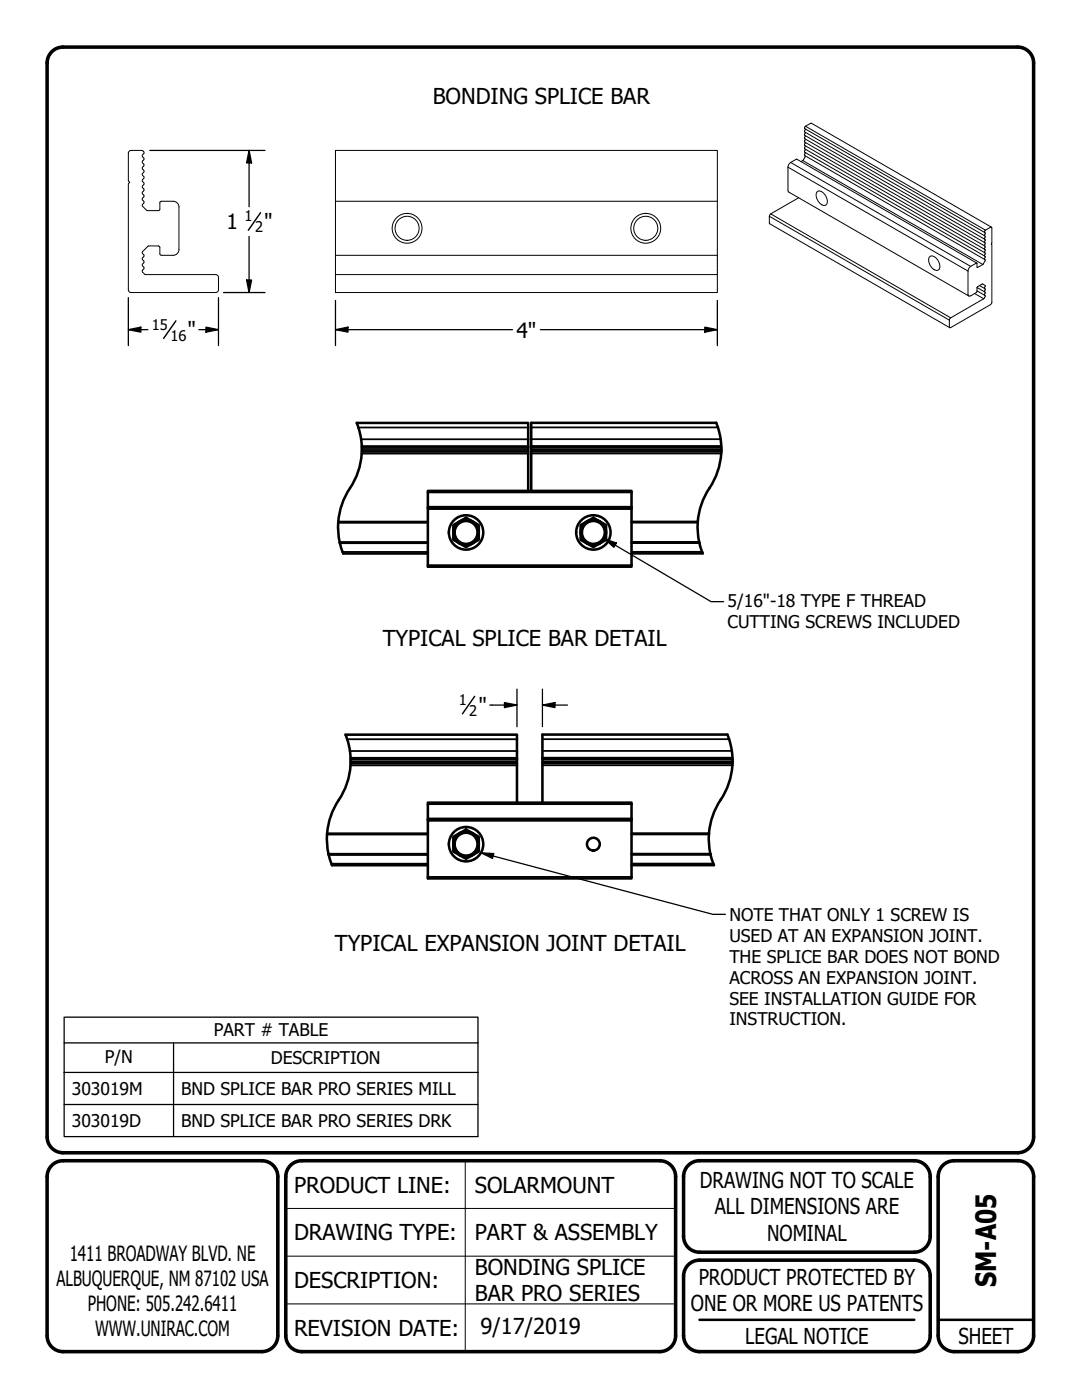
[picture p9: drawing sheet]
<svg xmlns="http://www.w3.org/2000/svg" width="216mm" height="279mm" viewBox="0 0 216 279" stroke-linecap="round" stroke-linejoin="round" font-family="sans-serif">
<defs><g id="words">
<text font-size="5.6" x="198.8" y="256.8" transform="rotate(-90 198.8 256.8)">SM-A05</text>
<g font-size="4.4">
<text x="86.4" y="20.7">BONDING SPLICE BAR</text>
<text x="76.4" y="129">TYPICAL SPLICE BAR DETAIL</text>
<text x="66.8" y="189.8">TYPICAL EXPANSION JOINT DETAIL</text>
<text x="58.7" y="238">PRODUCT LINE:</text>
<text x="94.7" y="238">SOLARMOUNT</text>
<text x="139.7" y="237.1">DRAWING NOT TO SCALE</text>
<text x="142.6" y="242.4">ALL DIMENSIONS ARE</text>
<text x="58.7" y="247.5">DRAWING TYPE:</text>
<text x="94.7" y="247.5">PART &amp; ASSEMBLY</text>
<text x="153.1" y="247.6">NOMINAL</text>
<text x="58.7" y="257">DESCRIPTION:</text>
<text x="94.7" y="254.4">BONDING SPLICE</text>
<text x="139.4" y="256.4">PRODUCT PROTECTED BY</text>
<text x="94.7" y="259.7">BAR PRO SERIES</text>
<text x="137.9" y="261.6">ONE OR MORE US PATENTS</text>
<text x="58.7" y="266.6">REVISION DATE:</text>
<text x="95.9" y="266.3">9/17/2019</text>
<text x="148.7" y="268.2">LEGAL NOTICE</text>
<text x="191.3" y="268.2">SHEET</text>
</g>
<g font-size="4.2">
<text x="45.2" y="45.7">1</text>
<text x="52.7" y="45.7">&quot;</text>
<text x="37.4" y="67.3">&quot;</text>
<text x="103.1" y="67.4">4&quot;</text>
<text x="95.5" y="142.2">&quot;</text>
<text x="13.9" y="251.6">1411 BROADWAY BLVD. NE</text>
<text x="11.3" y="256.7">ALBUQUERQUE, NM 87102 USA</text>
<text x="17.5" y="261.7">PHONE: 505.242.6411</text>
<text x="19" y="266.7">WWW.UNIRAC.COM</text>
</g>
<g font-size="3.5">
<text x="145.2" y="121.1">5/16&quot;-18 TYPE F THREAD</text>
<text x="145.2" y="125.3">CUTTING SCREWS INCLUDED</text>
<text x="145.5" y="183.7">NOTE THAT ONLY 1 SCREW IS</text>
<text x="145.5" y="187.9">USED AT AN EXPANSION JOINT.</text>
<text x="145.5" y="192.1">THE SPLICE BAR DOES NOT BOND</text>
<text x="145.5" y="196.3">ACROSS AN EXPANSION JOINT.</text>
<text x="145.5" y="200.5">SEE INSTALLATION GUIDE FOR</text>
<text x="42.7" y="206.8">PART # TABLE</text>
<text x="145.5" y="204.7">INSTRUCTION.</text>
<text x="20.9" y="212.1">P/N</text>
<text x="54" y="212.3">DESCRIPTION</text>
<text x="14.3" y="218.5">303019M</text>
<text x="36.2" y="218.5">BND SPLICE BAR PRO SERIES MILL</text>
<text x="14.3" y="224.9">303019D</text>
<text x="36.2" y="224.9">BND SPLICE BAR PRO SERIES DRK</text>
</g>
<g font-size="2.9">
<text x="48.8" y="44.2">1</text>
<text x="50.9" y="46.4">2</text>
<text x="30.3" y="65.8">15</text>
<text x="34" y="68">16</text>
<text x="91.5" y="140.7">1</text>
<text x="93.6" y="142.9">2</text>
</g>
</g></defs>
<!-- layer: Hidden Narrow (ANSI) -->
<g fill="none" stroke="#000" stroke-width=".2">
<circle cx="81.2" cy="45.6" r="2.98"/>
<circle cx="128.9" cy="45.6" r="2.98"/>
</g>
<!-- layer: Visible (ANSI) -->
<g fill="none" stroke="#000" stroke-width=".2">
<path d="M159.4 39.5l-5.6 3.2-.3 .5v1.4l36 20.8M160.6 25.7l-.1 .6 36.1 20.8-.1 .6M160.6 26.4l-.1 .6 36.1 20.8-.1 .6M160.6 27.1l-.1 .6 36.1 20.8-.1 .6M160.6 27.7l-.1 .6 36.1 20.8-.1 .7M160.6 28.4l-.1 .6 36.1 20.8-.1 .6M160.6 29.1l-.1 .6 36.1 20.8-.1 .6M160.6 29.7l-.1 .7 36.1 20.8-.1 .6M160.6 30.4l-.1 .6 36.1 20.9a2.09 2.09 0 0 1-1.5 1.5l-.1-.1v-.7l-.2-.1-1.3 .8-.3 .5v5.1l.1 .2 .4-.1 1.1-.6 .2-1.1 1-.6 .6 .3-.1 .6M160.6 31.1l.1 .1a1.45 1.45 0 0 1-.9 1.1M163 38.3a.88 .88 0 0 1 1.4 .3 1.64 1.64 0 0 1 .3 2.4 1.99 1.99 0 0 1-1.7-2.7zM35.7 49.8v-8.5a1.15 1.15 0 0 0-1.1-1.1h-2.6l-.1 .3v1.3l-.3 .2h-2.3l-.8-.8-.1-.3 .3-.6-.3-.6 .3-.6-.3-.7 .3-.6-.3-.6 .3-.6-.3-.6 .3-.7-.3-.6 .3-.6-.3-.6 .3-.6-.3-.6 .3-.7-.3-.6 .3-.6-.4-.4-2.4 .1-.3 .5v5.5l.3 .3-.3 .3 .1 21.4 .5 .3h16.8l.5-.3 .1-2.7-.1-.3-.5-.3h-13.9"/>
<path d="M35.7 49.8a1.15 1.15 0 0 1-1.1 1.2l-2.6-.1-.1-.2v-1.3l-.1-.3-2.3 .1-1.1 1.1 .3 .7-.3 .7 .3 .5-.3 .8 .3 .4-.3 .8 .7 .6M66.9 40.2h76.2v-10.2h-76.2v21h76.2v-10.8M66.9 51v3.8M143.1 51v3.8h-76.2v3.6h76.2v-3.6M185.4 51.3a.89 .89 0 0 1 1.4 .2 1.65 1.65 0 0 1 .3 2.4 2 2 0 0 1-1.7-2.6zM194.9 52.5l-35.9-20.7-1.2 .6-.4 .4-.2 .6v4.6l.2 .3 35.9 20.8M195 57.4l1.6 .9-.1 .6M195.5 57l1.1 .6-.1 .7M196.5 46.4l.1-.5 1-.5h.3v3.1l-.1 .2 .1 .1v11.7l-.3 .3-7.9 4.6h-.2l-.1-1.5 .3-.5 6.7-3.9 .2-.5-1.6-1M197.8 45.3l-35.9-20.7-1.3 .7-.1 .4 36.1 20.8-.1 .6"/>
<circle cx="81.2" cy="45.6" r="2.4"/>
<circle cx="128.9" cy="45.6" r="2.4"/>
</g>
<!-- layer: Visible Narrow (ANSI) -->
<path d="M157.2 33.4l36 20.7M157.8 32.4l35.9 20.8M160.2 32l35.9 20.8M160.7 25.2l35.9 20.7M153.5 43.2l35.9 20.7M153.8 42.7l35.9 20.7M194.5 58.6l1.8 1" fill="none" stroke="#000" stroke-width=".2"/>
<!-- layer: Visible (ANSI) -->
<g fill="none" stroke="#000" stroke-width=".51">
<path d="M72.1 87.7l-.9-3.3h34.2v5.7h-33.2M72.1 87.7l.1 1.6a14.3 14.3 0 0 1-2.8 8.8 13.9 13.9 0 0 0-1.9 6.2M72.2 89.1h33.2M105.4 90.1v7.9M106 90.1h37.9M106 89.1h37.9M143.8 87.6l.1 2.5M143.8 87.6l-.4-1.8-.5-1.4h-36.9v13.6M143.9 90.1a14.3 14.3 0 0 1-2.8 8 14 14 0 0 0-1.9 6.1M67.5 104.3v2.2l.3 1.7M67.5 104.3h17.9M67.8 108.2l.7 2.3h16.9"/>
<path d="M67.8 108.2h17.6M85.4 101.5h40.6v11.6h-40.6zM85.4 101.5v-.1h40.6v.1M85.4 101.2v.2M90.5 104.8l2.5-1.5 2.5 1.5v2.9l-2.5 1.5-2.5-1.5zM115.9 104.8l2.5-1.5 2.5 1.5v2.9l-2.5 1.5-2.5-1.5zM115.9 106.3a2.54 2.54 0 0 1 3.7-2.3 2.54 2.54 0 0 1 .3 4.3 2.54 2.54 0 0 1-4-1.6v-.4M126 101.2h-40.6v-3.2h40.6v3.4M126 108.2h13.5M126 104.2h13.2M139.2 104.2l.1 2.3 .2 1.7M139.5 108.2l.7 2.2h-14.2"/>
<path d="M70 151.3h33.2M70 152.3h33.2v-5.7h-34.3a14.2 14.2 0 0 1 1 6.1 14.5 14.5 0 0 1-2.7 7.6 14 14 0 0 0-1.9 6M103.2 152.3v7.9M108.2 152.3h38M108.2 151.3h38M146.2 152.3v-.9a13.8 13.8 0 0 0-1.1-4.8h-36.9v13.6M146.2 152.3a14.4 14.4 0 0 1-2.8 8 14 14 0 0 0-1.9 6M65.3 166.5v2.3l.3 1.7M65.3 166.5h20.1M65.3 166.3v.2M65.6 170.5l.7 2.2h19.1M65.6 170.5h19.8"/>
<path d="M85.4 163.7h40.6v11.6h-40.6zM85.4 163.7v-.1h40.6v.1M85.4 163.4v.2M90.5 167l2.5-1.5 2.5 1.5v2.9l-2.5 1.5-2.5-1.5zM126 163.4h-40.6v-3.2h40.6v3.4M126 170.4h15.8M126 166.5h15.5M141.5 166.5v2.2l.3 1.7M141.5 166.3v.2M141.8 170.4l.7 2.3h-16.5"/>
<circle cx="93" cy="106.3" r="2.54"/>
<circle cx="93" cy="106.3" r="2.39"/>
<circle cx="93" cy="106.3" r="2.28"/>
<circle cx="93" cy="106.3" r="3.4"/>
<circle cx="118.4" cy="106.3" r="2.39"/>
<circle cx="118.4" cy="106.3" r="2.28"/>
<circle cx="118.4" cy="106.3" r="3.4"/>
<circle cx="93" cy="168.5" r="2.54"/>
<circle cx="93" cy="168.5" r="2.39"/>
<circle cx="93" cy="168.5" r="2.28"/>
<circle cx="93" cy="168.5" r="3.4"/>
<circle cx="118.4" cy="168.5" r="1.28"/>
</g>
<!-- layer: Visible Narrow (ANSI) -->
<g fill="none" stroke="#000" stroke-width=".35">
<path d="M71.5 85.3h33.9M72.1 87.7h33.3M72.2 90.5h33.2M72.2 89.4h33.2M72.2 89.8h33.2M85.4 98.3h40.6M106 90.5h37.9M106 85.3h37.2M106 89.8h37.9M106 87.6h37.8M106 89.4h37.9M67.5 104.1h17.9"/>
<path d="M67.8 108.4h17.6M68.4 110.2h17M85.4 112.8h40.6M126 110.1h14.1M126 108.4h13.6M126 104.1h13.2M69.3 147.5h33.9M69.8 149.9h33.4M69.9 152.7h33.3M70 152h33.2M70 151.6h33.2M108.2 152.7h37.9"/>
<path d="M108.2 147.5h37.3M108.2 152h38M108.2 149.9h37.8M108.2 151.6h38M65.3 166.3h20.1M65.6 170.6h19.8M66.1 172.4h19.3M85.4 160.5h40.6M85.4 175h40.6M126 172.3h16.3M126 170.6h15.8M126 166.3h15.5"/>
</g>
<!-- layer: Title (ANSI) -->
<path d="M139.6 263.4h42.8M187.2 263.4h19" fill="none" stroke="#000" stroke-width=".51"/>
<!-- layer: Border (ANSI) -->
<path d="M9.4 226.9a3.2 3.2 0 0 0 3.2 3.2h190.5a3.2 3.2 0 0 0 3.1-3.2v-214.3a3.2 3.2 0 0 0-3.1-3.2h-190.5a3.2 3.2 0 0 0-3.2 3.2v214.3M9.4 234.8a3.2 3.2 0 0 1 3.2-3.2h39.7a3.2 3.2 0 0 1 3.1 3.2v31.8a3.2 3.2 0 0 1-3.1 3.1h-39.7a3.2 3.2 0 0 1-3.2-3.1v-31.8M134.8 234.8v31.8M134.8 234.8a3.2 3.2 0 0 0-3.2-3.2h-71.4a3.2 3.2 0 0 0-3.2 3.2v31.8a3.2 3.2 0 0 0 3.2 3.1h71.4a3.2 3.2 0 0 0 3.2-3.1M137.3 232.6a3.1 3.1 0 0 1 2.3-1h42.8a3.2 3.2 0 0 1 3.2 3.2v11.9a3.2 3.2 0 0 1-3.2 3.2h-42.8a3.2 3.2 0 0 1-3.2-3.2v-11.9a3.2 3.2 0 0 1 .9-2.2zM188.1 232.6a3.2 3.2 0 0 1 2.3-1h12.7a3.2 3.2 0 0 1 3.1 3.2v31.8a3.2 3.2 0 0 1-3.1 3.1h-12.7a3.2 3.2 0 0 1-3.2-3.1v-31.8a3.2 3.2 0 0 1 .9-2.2zM137.3 252.4a3.2 3.2 0 0 1 2.3-.9h42.8a3.2 3.2 0 0 1 3.2 3.2v11.9a3.2 3.2 0 0 1-3.2 3.1h-42.8a3.2 3.2 0 0 1-3.2-3.1v-11.9a3.2 3.2 0 0 1 .9-2.3z" fill="none" stroke="#000" stroke-width=".71"/>
<path d="M92.8 231.6v38.1M57 241.2h77.8M57 250.7h77.8M57 260.2h77.8" fill="none" stroke="#000" stroke-width=".2"/>
<!-- layer: Dimension (ANSI) -->
<g fill="none" stroke="#000" stroke-width=".25">
<path d="M29.9 30h23M49.7 30l.5 2.5h-1zM49.7 30v11.3M25.6 59.4v9.6M43.6 59.4v9.6M44.6 58.4h8.3M49.2 55.9h1l-.5 2.5zM49.7 47.2v11.2M66.9 60v9M143.1 60v9M25.6 65.8l2.5-.5v1zM25.6 65.8h3.9"/>
<path d="M39.7 65.8h3.9M41.1 65.3l2.5 .5-2.5 .5zM66.9 65.8l2.5-.5v1zM66.9 65.8h35.4M107.8 65.8h35.3M140.6 65.3l2.5 .5-2.5 .5zM103.2 137.5v7.5M108.2 137.5v7.5M97.7 140.7h5.5M100.7 140.2l2.5 .5-2.5 .5zM108.2 140.7l2.5-.5v1zM108.2 140.7h5"/>
</g>
<g fill="#000">
<path d="M49.7 30l.5 2.5h-1z" fill-rule="evenodd"/>
<path d="M49.2 55.9h1l-.5 2.5z" fill-rule="evenodd"/>
<path d="M25.6 65.8l2.5-.5v1z" fill-rule="evenodd"/>
<path d="M41.1 65.3l2.5 .5-2.5 .5z" fill-rule="evenodd"/>
<path d="M66.9 65.8l2.5-.5v1z" fill-rule="evenodd"/>
<path d="M140.6 65.3l2.5 .5-2.5 .5z" fill-rule="evenodd"/>
<path d="M100.7 140.2l2.5 .5-2.5 .5z" fill-rule="evenodd"/>
<path d="M108.2 140.7l2.5-.5v1z" fill-rule="evenodd"/>
</g>
<path d="M52 42.4l-2.5 3.5M35.1 64l-2.5 3.5M94.7 139l-2.4 3.5" fill="none" stroke="#000" stroke-width=".29"/>
<!-- layer: Symbol (ANSI) -->
<path d="M120.6 107.5l2.4 .9-.5 .8zM120.6 107.5l21.3 12.6h2.5M96 170.2l2.5 .1-.2 1zM96 170.2l46.2 12.3h2.5M12.8 208.1v-5.1h82.6v5.1M12.8 214h82.6M34.6 208.1v18.7M95.4 208.1h-82.6v5.9M95.4 208.1v18.7h-82.6v-12.8M12.8 220.4h82.6" fill="none" stroke="#000" stroke-width=".25"/>
<g fill="#000">
<path d="M120.6 107.5l2.4 .9-.5 .8z" fill-rule="evenodd"/>
<path d="M96 170.2l2.5 .1-.2 1z" fill-rule="evenodd"/>
</g>
<use href="#words"/>
</svg>
